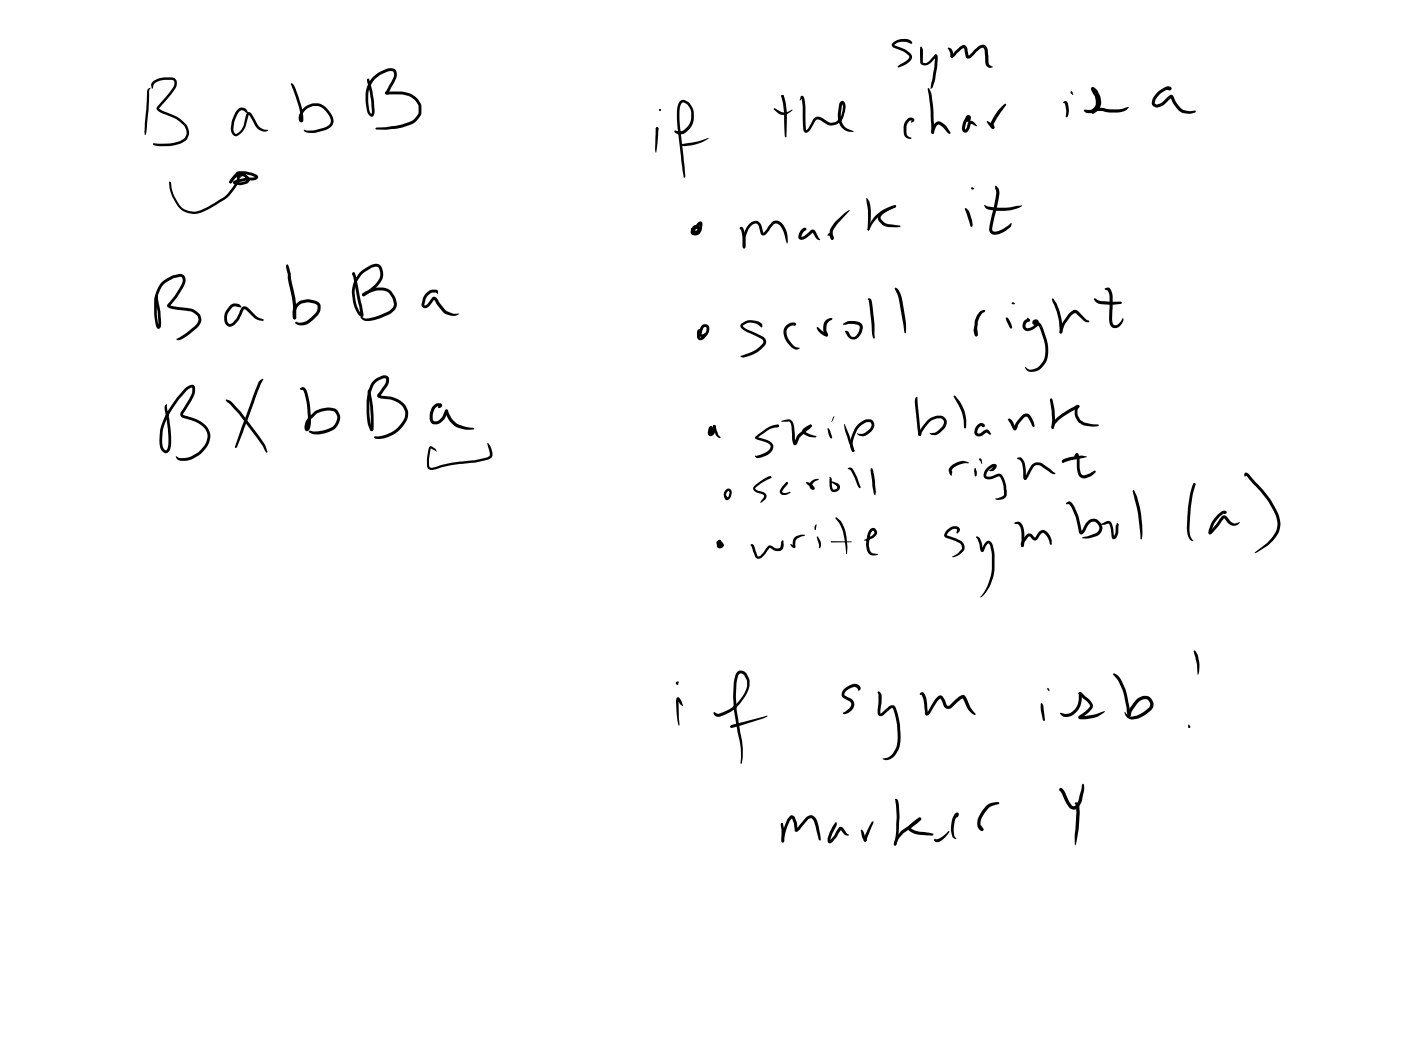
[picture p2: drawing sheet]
<svg xmlns="http://www.w3.org/2000/svg" width="108mm" height="81mm" viewBox="0 0 108 81" stroke-linecap="round" stroke-linejoin="round" font-family="sans-serif">
<g fill="#000">
<path d="M11.4 6.8h.2l-.1 .2-.1 1.5-.1 1.5-.1 .4v-.9l.1-2.4zM11.8 6.3l.1-.1a2.17 2.17 0 0 1 1.5-.2l.2 .3a1.19 1.19 0 0 1-.5 1l-.8 1.1 1.3 .6 .7 .5a1.08 1.08 0 0 1 .2 1l-.2 .4a3.2 3.2 0 0 1-2.5 .3v-.1l.1-.1a3.4 3.4 0 0 0 2.3-.3l.2-.4-.2-.6-.7-.5-1-.5a.43 .43 0 0 1-.4-.4l1.3-1.6v-.4l-.2-.1a1.77 1.77 0 0 0-1.3 .2l-.2 .4-.1-.3zM13 14.1h.1zM13.1 14v.1zM13.1 14l.1 .1a2.74 2.74 0 0 0 1.1 2.1h.2a1.41 1.41 0 0 0 1.2-.1l1.8-1.1 .6-.9 .2-.7 .2-.1-.1 .8-.7 .9-.4 .4-1.1 .6a1.93 1.93 0 0 1-1.8 .4 2.62 2.62 0 0 1-1.4-2.2zM18.2 13.3l.2-.1h.5l.9 .3a.29 .29 0 0 1 0 .4 .29 .29 0 0 1-.4 0h-.5l-.8 .2v-.1l.5 .1 .4-.2-.2-.3h-.2l-.1 .1v-.1a.1 .1 0 0 1 0 .1 .1 .1 0 0 1-.1-.1 .1 .1 0 0 1 0-.1 .33 .33 0 0 1 .5-.1l.3 .4-.1 .3-.6 .2-.5-.2v-.1l.3-.1 .7-.2 .7-.1v.1l-.8-.3h-.5l-.6 .7h-.1v-.1zM18 13.6l.3-.3a.14 .14 0 0 1 .2 0 .14 .14 0 0 1-.1 .2l-.1-.1 .2 .1-.7 .6h-.1v-.2zM18.3 8.5a.43 .43 0 0 1 .5-.2 .43 .43 0 0 1 .3 .4l-.4-.2-.3 .1a2.48 2.48 0 0 0-.4 1.3v.3l.2 .1 .3-.2a2.15 2.15 0 0 0 .5-1.3 .22 .22 0 0 1 .2-.2 .22 .22 0 0 1 .2 .2l.4 .8a1.07 1.07 0 0 0 .9 .4l-.4 .1-.4-.2-.7-1.1-.1 .1a1.93 1.93 0 0 1-.8 1.5 .46 .46 0 0 1-.5-.1 .46 .46 0 0 1 0-.5l.1-.6zM22.4 6.5l.1-.1 .2 .2 .5 1.5a1.67 1.67 0 0 1 .1 1.3 .38 .38 0 0 1-.3-.3 .38 .38 0 0 1 .1-.3v-.1a1.33 1.33 0 0 1 1.3-.7 1.33 1.33 0 0 1 1.2 .9 .68 .68 0 0 1-.1 .9l-.5 .2-.8 .2h-.5l-.3-.1 .1-.1h.8l.8-.2 .3-.2a.67 .67 0 0 0-.2-1h-.1a1.05 1.05 0 0 0-1.2-.4 1.05 1.05 0 0 0-.7 1v.1l-.2-1.2zM28.3 6.1h.1v.1h-.1zM28.3 6.1h.1l.3 .9 .2 1.5a.29 .29 0 0 1-.1 .4 .29 .29 0 0 1-.3 .1v-.1a2.48 2.48 0 0 1 .8-3.4l.5-.2h.4a.53 .53 0 0 1 .4 .3 .53 .53 0 0 1-.1 .6l-.7 1v-.1h.2h1l.5 .1 .6 .3 .3 .5 .1 .8-.5 .6a5.2 5.2 0 0 1-3 .6l-.1-.1 .1-.1a5.4 5.4 0 0 0 2.9-.6l.4-.5-.1-.6-.2-.4-.4-.3-.5-.1h-1.2a.15 .15 0 0 1-.2-.1 .15 .15 0 0 1 0-.2l.7-1.2-.1-.3-.5 .1a2.11 2.11 0 0 0-1.4 2.6l.2 .6v-1zM50.6 9.8h.1v.3l-.1-.1z"/>
<path d="M50.6 9.8l.1 .1-.2 1.9v-.3zM52.4 7.8l.3-.1a1.11 1.11 0 0 1 .8 1.1 1.4 1.4 0 0 1-1 1.5h-.3l-.3-.2 .1-.1 .6 .1 .2-.2a1.28 1.28 0 0 0 .5-1.2l-.1-.3-.3-.4-.3-.1-.1 .1a3 3 0 0 0-.1 1.8l.4 3.1v.7l-.1 .1-.4-3.4a4.4 4.4 0 0 1 0-2.4zM52.5 11.1l1.1-.2 1-.3-.4 .3-.8 .3a1.39 1.39 0 0 1-1 0zM53.3 17.6h.1l.1 .2h-.2zM53.3 17.6h.1v.1l-.1 .1zM53.4 17.4l.3-.1 .2 .3v.2l-.2 .2-.3-.1-.1-.3h.1l.2 .2 .1-.2h-.1l-.2 .3h.3l.2-.2v-.5l.1 .1-.5 .5a.1 .1 0 0 1 0 .1 .1 .1 0 0 1-.1 0l-.1-.2 .4-.4a.24 .24 0 0 1 .2-.2 .24 .24 0 0 1 .2 .2v.3a.45 .45 0 0 1-.3 .5 .45 .45 0 0 1-.6-.3zM57 17.5h.2a1.96 1.96 0 0 1 .2 1.6l-.2-.1v-.7l-.1-.6v-.1h-.1zM57.7 17.3l.3-.2a.49 .49 0 0 1 .7 .4l.1 .4 .4-.4a.76 .76 0 0 1 .6-.5l.3 .1a1.32 1.32 0 0 1 .6 1.1v.4l-.1 .1a2.86 2.86 0 0 0-.5-1.3l-.2-.2-.3 .1-.6 .8h-.2l-.2-.1-.2-.7-.2-.1-.2 .1a1.46 1.46 0 0 0-.5 .9l-.1 .8-.1 .1a2.21 2.21 0 0 1 .4-1.8zM59.7 8.3l.7 .4 .7-.2-.5 .3h-.4h-.2l-.4-.4zM60.2 7.3h.2l-.1 .2zM60.2 7.3h.2v.2l.2 1.1-.1 2v-.2l-.1-1.8zM61.7 7.4h.2l.1 .3 .1 2.3 .7-1a.7 .7 0 0 1 .8 .2l.5 .3 .3-.1 .3-.2 .2-.7 .1-.3-.1-.2-.1 .7a1.06 1.06 0 0 0 .6 1.3l.4 .1-.1 .1a1.15 1.15 0 0 1-1.1-1.5l.1-.6a.23 .23 0 0 1 .1-.3 .23 .23 0 0 1 .3 .2l.1 .3-.2 .7-.5 .5-.6 .2-.9-.5-.2 .1-.3 .6a.31 .31 0 0 1-.2 .3 .31 .31 0 0 1-.4-.1l-.2-2.5 .2-.1-.3 .2z"/>
<path d="M62 17.6l.1 .1-.1 .1-.1-.1zM61.8 17.7l.2-.2 .1 .2h-.1v.1l-.2 .2-.1 .3 1-.6 .1 .1 .4 .7h-.1l-.2-.1-.3-.5-.5 .5-.4 .1a.38 .38 0 0 1 0-.7zM63.8 18h.3a.29 .29 0 0 1 0 .5l-.1-.3h-.2zM64.4 17.1l.7-.7 .4-.2-1.3 1.5v.7a.36 .36 0 0 1-.3-.5l.1-.3zM64.1 18.3h.1v.1h-.2zM66.7 15.3h.1a2.25 2.25 0 0 1 .3 1.8l-.2 .7-.1-.1 .1-1.5zM67.5 16.6a3.3 3.3 0 0 1 1.4-.8h.1v.2l-.2 .1a2.85 2.85 0 0 0-1.8 1.6h-.2l.2-.4zM66.8 17.7l.1-.1 .1 .1-.1 .1zM67.8 16.5l.7-.4 .5-.3v.2l-.4 .1a1.2 1.2 0 0 0-.7 .7v.1l.3 .3 1.1 .2v.1a1.79 1.79 0 0 1-1.3-.2l-.2-.2a.41 .41 0 0 1 0-.6zM68.8 3.3a1.02 1.02 0 0 1 1.5 0l-.1 .1-.4-.2h-.4l-.5 .3 .9 .4 .4 .3 .1 .2a1.17 1.17 0 0 1-1 .8h-.1a.15 .15 0 0 1 0-.2 .15 .15 0 0 1 .2 0l.6-.4 .1-.3-.5-.3-.8-.4-.1-.1zM69.9 9.2l.3-.1 .2 .1v.2l-.2 .1 .1-.3-.2 .1-.3 .4 .1 .7 .3 .2a.42 .42 0 0 1-.6-.3v-.6zM71 3.6l.1 .3v.9h.4l.5-.5a.15 .15 0 0 1 .2-.1 .15 .15 0 0 1 .1 .2l-.2 1.7-.3 .6a.09 .09 0 0 1-.1 .1 .09 .09 0 0 1 0-.1l.3-1.5v-.9h.2l-.4 .4a.53 .53 0 0 1-.9 .1v-1.2z"/>
<path d="M71.5 6.8a4 4 0 0 1 .4 2.1l.1 1.3-.1 .1-.1-.1-.1-1.8-.2-1.6zM72 9.5h.1a.35 .35 0 0 1 .5 0l.4 .3 .3 .5h-.1l-.9-.7-.2 .1-.2 .6h-.1v-.4zM73 3.7a.36 .36 0 0 1 .4 .5v.2a.26 .26 0 0 1-.2-.3zM73.6 3.9l.3-.3a.35 .35 0 0 1 .4-.1 .35 .35 0 0 1 .3 .4v.4l.6-.5a.69 .69 0 0 1 .7-.3l.2 .3 .1 1.1 .3 .3a.38 .38 0 0 1-.6-.3v-1l-.1-.2-.3 .1-.7 .7a.22 .22 0 0 1-.4-.2l-.2-.6-.7 .7-.2 .1v-.2zM74.3 16.1l.1-.1 .2 .2 .3 .8a.4 .4 0 0 1 0 .5zM74.5 8.9a.24 .24 0 0 1 .3 .1 .24 .24 0 0 1-.2 .4l-.1-.1 .1-.3v.1l-.2 .4v.5l.2-.6a.32 .32 0 0 1 .3-.1 .32 .32 0 0 1 .3 .3l.1 .1-.5-.2-.1 .4-.2 .2-.1 .1h-.2l-.1-.4zM74.8 14.5l.1-.1 .2 .1-.2 .1zM75.9 15.8l.2 .1a6.3 6.3 0 0 0 2.6-.1l.1 .1a3.6 3.6 0 0 1-2.7 .2l-.2-.1zM76 9.4l.1-.1 .2 .2 .3 .2v.2h-.2zM77.2 8.2l.2-.2h.1l-.9 1.5v.4h-.2l-.1-.3 .1-.2 .5-.9zM76.7 14.3a.71 .71 0 0 1 .3 .8l-.5 2.7h.1h.4l1-.6-.1 .3-.5 .3-.5 .2-.3 .1-.3-.2-.1-.3 .5-2.3 .1-.5-.1-.4zM82 7.8a.22 .22 0 0 1 .2 0 .22 .22 0 0 1 .1 .3l.1 .6-.2 .3h-.1l.1-.4-.1-.6-.2-.1z"/>
<path d="M84.1 6.7h.1l.2 .1 .3 .4a1.03 1.03 0 0 1-.5 1.6 .24 .24 0 0 1-.1-.3 .24 .24 0 0 1 .3-.2l1.7 .1 .9-.2a.79 .79 0 0 1-.9 .5l-1.2-.1-.6 .1-.1-.1 .3-.3 .1-.4-.1-.4-.3-.6 .1-.1 .1 .2a1.25 1.25 0 0 1 0 1.5 .63 .63 0 0 1-.9 0l.1-.1h.5l.3-.3v-.6l-.3-.5zM89.2 7.1l.7-.4a.22 .22 0 0 1 .3-.1 .22 .22 0 0 1 0 .3h-.3l.2-.1v.1h-.2l-.4 .3a1.05 1.05 0 0 0-.5 .7l.2 .2 .3-.2 .7-.6 .2 .1a1.76 1.76 0 0 0 .8 1.1l.4 .1 .5-.1v.1l-.5 .2-.6-.2a2.05 2.05 0 0 1-.8-1.1h.1l-.1 .1a1.83 1.83 0 0 1-1 .7l-.4-.1a.54 .54 0 0 1 .1-.7zM12 22.8l.2 .1h-.1h-.1zM12 22.8h.2v.3l-.2-.2zM12.5 21.8a2.2 2.2 0 0 1 1.4-.7 .56 .56 0 0 1 .3 .9l-.6 1-.5 .6v-.1l1.8 .4 .5 .4 .1 .3-.1 .4-.2 .2-.7 .6-.6 .4h-.3v-.1l.7-.4 .7-.6 .3-.5-.1-.3-.4-.3-1.6-.2a.26 .26 0 0 1-.3-.4l.6-.6 .5-.9 .1-.4-.2-.2a1.91 1.91 0 0 0-1.8 2v1l.2 .9-.1-.1v-1.1l-.2-1 .1-.2 .1 .1 .2 1.1v1.1a.2 .2 0 0 1-.2 .2 .2 .2 0 0 1-.2-.2l-.1-.4a3.7 3.7 0 0 1 .3-2.6zM12.7 31.2h.2l.2 1.8 .1 1.2a.56 .56 0 0 1-.5 .7 1 1 0 0 1-.4-1.2v-.5a6.8 6.8 0 0 1 2.3-3.5 .3 .3 0 0 1 .4 0 .3 .3 0 0 1 0 .4l-.2 .7-.7 1.1 .9 .4a1.42 1.42 0 0 1 .9 2.2 2.19 2.19 0 0 1-2 1l-.2-.1-.1-.2 .3 .1 .6-.1a2.24 2.24 0 0 0 1.3-1 1.2 1.2 0 0 0-.9-1.7l-.5-.2a.38 .38 0 0 1-.5-.5l.9-1.5v-.4l-.3 .1a6.9 6.9 0 0 0-2 3.3v.4a.81 .81 0 0 0 .3 1l.1-.2 .1-.7-.3-2.3zM17.4 30.8l.4 .2a19.7 19.7 0 0 1 2.5 3.1l.3 .7v.1l-.5-.7a20.9 20.9 0 0 0-2.4-3.1zM17.7 23.5a.62 .62 0 0 1 .8 0l.1 .2-.3-.1a.36 .36 0 0 0-.5 .2 .97 .97 0 0 0-.3 .9l.2 .3 .3-.2 .2-.3 .5-.9a.36 .36 0 0 1 .5 .2l.6 .6 .5 .3a.77 .77 0 0 1-.7-.2l-.8-.7-.3 .7a.95 .95 0 0 1-.9 .7 .86 .86 0 0 1-.1-1.3zM20 29.3l.2-.1h.1l-2 5.3h-.2v-.1l.5-1.5zM22.1 20.4l.2 .2 .4 2.3 .1 1.6-.1 .1-.1-.1-.1-1.5-.3-1.5zM22.8 23.4a1.39 1.39 0 0 1 1.8 0 .82 .82 0 0 1-.1 .9l-.7 .6-.2 .1-.6 .1-.3-.2 .1-.1 .3 .1 .4-.1 .5-.3 .4-.6 .1-.3-.2-.2a1.33 1.33 0 0 0-1.1 0l-.2 .1a.87 .87 0 0 0-.2 .8v.3a.35 .35 0 0 1-.3-.6zM23.2 29.9a.34 .34 0 0 1 .4 0 .34 .34 0 0 1 .1 .4 7.6 7.6 0 0 1 .2 2.6v.1a.24 .24 0 0 1-.3 .2 .24 .24 0 0 1-.1-.4l.2-.6a1.9 1.9 0 0 1 1.6-.8l.6 .2a.97 .97 0 0 1-.2 1.5 1.68 1.68 0 0 1-1.9 .2l.1-.1a2.31 2.31 0 0 0 1.8-.4 .71 .71 0 0 0 .1-1l-.1-.1a1.71 1.71 0 0 0-1.4 .3l-.5 .5-.1 .5h-.1l.1-.4a7.4 7.4 0 0 0-.3-2.4l-.1-.2h-.2z"/>
<path d="M27.2 21h.1v.3l-.1-.1zM27.2 21a.29 .29 0 0 1 .3 .4l.5 2.8a.19 .19 0 0 1-.1 .2 .19 .19 0 0 1-.3-.1l-.3-.7-.2-.9a2.13 2.13 0 0 1 2.1-2.3 1.1 1.1 0 0 1-.2 1.7l-.6 .5-.4 .2-.1-.1 .2-.1a2.41 2.41 0 0 0 1.2-1.3l-.1-.7-.2-.1-.3 .1a2.1 2.1 0 0 0-1.4 2.1l.2 .9 .4 .6-.1 .1zM28 22.6l.1-.1a1.77 1.77 0 0 1 2.1 0l.3 .4 .1 .6-.2 .4-.4 .3a3.1 3.1 0 0 1-1.8 .5h-.2a.22 .22 0 0 1-.2-.3l.4 .1h.3l.7-.2 .9-.4 .3-.4-.1-.5-.3-.4a1.17 1.17 0 0 0-1.2-.1l-.8 .3-.1-.1zM27.9 22.6h.2v.2h-.2zM28.4 30h.1v.2h-.1zM28.4 30l.1 .1v.1l-.1-.1zM28.4 30.1h.1l.2 1.2 .1 1.7a.12 .12 0 0 1-.1 .2 .12 .12 0 0 1-.1-.2l-.1-1.6zM28.8 29.4l.2-.2a.93 .93 0 0 1 .8-.2 .6 .6 0 0 1 0 .9l-.5 .6v-.1l.5 .1a1.94 1.94 0 0 1 1.5 .8l.1 .4a1.77 1.77 0 0 1-1 1.7 2.1 2.1 0 0 1-1.5 .4l-.1-.2a2.32 2.32 0 0 0 2.4-1.8v-.1a1.1 1.1 0 0 0-.6-.7l-.5-.2-.6-.1a.38 .38 0 0 1-.4-.2l.6-1v-.3h-.2l-.5 .3-.2 .2-.2 .5a5.6 5.6 0 0 0-.1 2.2l.2 .8a.25 .25 0 0 1-.3-.3l-.1-.4a5.2 5.2 0 0 1 .2-2.8zM28.6 33l.2 .1-.1 .1-.2-.1zM33.1 34.4h.1l.3 .1 .1 .3-.4-.3-.1 1.3v.2h.2l1.4-.3 1.9-.2 1-.3 .1-.1v-.1l-.1-.9a1.24 1.24 0 0 1 .3 1v.2l-.2 .1-1.1 .2-1.8 .2-1.5 .4-.3-.1a1.14 1.14 0 0 1-.1-.9zM32.8 22.6l.4-.3h.4l.1 .1v.2l-.1-.1-.3 .1-.3 .2-.3 .7 .2-.1 .4-.4a.28 .28 0 0 1 .3-.1 .28 .28 0 0 1 .2 .2l.6 .9 .5 .2h.5l-.5 .1-.6-.1-.6-.7-.2-.4-.5 .5-.3 .1a.26 .26 0 0 1-.2-.3l.1-.5zM33.4 31.3l.2-.2h.3a.19 .19 0 0 1 .2 .2 .19 .19 0 0 1-.3 .1h-.1l.2-.2v.1h-.2l-.2 .2-.2 .5 .1 .4h.4l.4-.5a.25 .25 0 0 1 0-.3 .25 .25 0 0 1 .3 0l-.1 .2 .1-.1a1 1 0 0 1-1.2 1 1.11 1.11 0 0 1 .1-1.4z"/>
<path d="M34.3 31.6h.2l.3 .7 .4 .3 .6 .3 .7 .1v.1a1.84 1.84 0 0 1-1.9-.7l-.3-.5zM54.1 25.1l.3-.1 .2 .2v.4l-.2 .4a.33 .33 0 0 1-.4 .2 .33 .33 0 0 1-.3-.4v-.1a.19 .19 0 0 1 0-.3 .19 .19 0 0 1 .3 .1v.2l-.2-.1h.1l.1 .4 .1-.1 .3-.3v-.4h-.1l-.2 .5h.2h.1l-.2 .3-.3-.1-.1-.3zM54.7 32.9a.28 .28 0 0 1 .3 .1 .28 .28 0 0 1-.1 .3l-.2 .2a.19 .19 0 0 1-.2-.1 .19 .19 0 0 1 .2-.2l.1-.1 .1 .1-.1 .2-.1-.1 .1-.1-.1-.2h.1v.4l.1-.2v-.4h.1l.2 .2-.2 .5-.3 .1-.2-.2zM55 32.8h.1l.2 .7 .2 .2a.34 .34 0 0 1-.4-.3zM55.8 38.1h.1v.2zM55.9 37.7h.3l.2 .3-.2 .4-.2 .1h-.1a.23 .23 0 0 1-.1-.2 .23 .23 0 0 1 .1-.2l.1 .3 .2-.2v-.3h-.2l-.1 .3a.09 .09 0 0 1 .1 .1 .09 .09 0 0 1-.1 .1 .09 .09 0 0 1 0-.1 .44 .44 0 0 1 0-.6zM57.1 24.9h.1a1.27 1.27 0 0 1 1.4 0l.1 .1v.2l-.4-.2-.5-.1h-.2l-.4 .2 .4 .3 1.2 .6 .2 .2v.3a2.42 2.42 0 0 1-1.8 1l-.1-.1h.2a2.57 2.57 0 0 0 1.5-1l-.1-.3-1.3-.6a.49 .49 0 0 1-.4-.4zM59.3 36.7h.1v.1h-.1zM58.1 37.5l.2-.2a2.08 2.08 0 0 1 1.1-.6v.1l-.7 .4-.5 .4 .1 .2 .6 .2a.32 .32 0 0 1 .1 .5l-.4 .2 .3-.5-.8-.4-.1-.2zM59.8 32.8l.1-.1 .1 .1-.1 .1zM58.2 33.6l.3-.2a2.41 2.41 0 0 1 1.4-.7l.1 .1v.1a1.78 1.78 0 0 0-1.2 .5l-.5 .4v-.1l1 .3a.55 .55 0 0 1 .3 .6 .55 .55 0 0 1-.4 .4l-.8 .3-.2-.1 .9-.4 .2-.2 .1-.2-.3-.3-.9-.3zM60.2 32.4l.6-.1 .3 .2 .1 .4 .1 1.2h-.1l.3-.6 1-.8a.17 .17 0 0 1 0 .2 .17 .17 0 0 1-.1 .1l-.7 .7-.2 .3a.22 .22 0 0 1-.3 .3 .22 .22 0 0 1-.1-.3l-.2-1.4-.1-.1h-.6z"/>
<path d="M60.6 37.2h.1v.1h-.1zM60.5 37.2h.1h.1l-.4 .7 .1 .1 .5-.1-.3 .2h-.3l-.2-.1v-.2zM60.5 25.1a.56 .56 0 0 1 .8-.1l-.1 .1v-.1v.1h-.2l-.3 .2-.1 .4 .1 .4 .4 .5 .2 .1 .3 .1a.42 .42 0 0 1-.7-.1l-.3-.3a1.02 1.02 0 0 1-.1-1.3zM62.1 37.2h.1l.3 .1a.25 .25 0 0 1 .2 .2 .25 .25 0 0 1 0 .2l-.3-.1v-.4l.3-.3h.4l-.5 .4 .1 .2-.1 .2zM62.4 32.7l.1 .1v.1h-.1zM61.9 33l.6-.3v.2l-.5 .3 .9 .4-.5 .1-.4-.2-.2-.2zM62.9 25.3l.1-.1 .8 .6v.1h-.2l-.4-.2zM63.6 24.7l.4-.2 .1 .1a.74 .74 0 0 0-.4 .9l.1 .4h-.2v-.1a1.02 1.02 0 0 1-.1-.9zM63.8 33l.2 .2 .1 .5v.1l-.2-.2zM63.9 36.8l.2 .1 .1 .8h.2l.1-.2-.4-.4 .4 .1a.37 .37 0 0 1 0 .6 .37 .37 0 0 1-.5-.2zM64.2 32.1h.1l-.2 .4zM64.4 39.9l.3 .2a2.75 2.75 0 0 1 .6 1.6l-.1 1-.1-1a2.97 2.97 0 0 0-.5-1.5z"/>
<path d="M65 32.7l.8 1.7v.3l-.1 .1-.1-.1-.5-1.5zM64.9 25l.5-.3 .7 .1a.44 .44 0 0 1 .4 .6 .7 .7 0 0 1-1 .7l-.3-.4a.12 .12 0 0 1-.1-.2 .12 .12 0 0 1 .2 0l.4 .5a.36 .36 0 0 0 .4-.3l.1-.4-.1-.2-.3-.1zM65.4 36.1l.2-.1 .2 .3 .5 1.2v.1l-.2-.2-.5-1-.3-.3zM66.1 32.7a.76 .76 0 0 1 1.2-.2 .62 .62 0 0 1-.2 .8l-.2 .2a.61 .61 0 0 1-.8 0l-.1-.1h.5l.5-.3 .2-.3-.2-.3a1.13 1.13 0 0 0-1 .7 1.46 1.46 0 0 0-.2 1.5v.1h-.1a1.95 1.95 0 0 1 .4-2.1zM66.9 23h.2l.1 .3 .2 1.7v1l-.1 .1-.1-.4-.3-2.6zM67.1 36.1l.2 .1 .1 .7v1.3a1.63 1.63 0 0 1-.2-1.2zM69 22.2a1.4 1.4 0 0 1 .6 1.2l.2 1.5v.8l-.6-2.7-.3-.7zM70.6 30.6h.1l.3 2.9-.1 .1-.2-.2-.2-2.2zM71.4 32.4l.3-.2 .5-.2a.58 .58 0 0 1 .7 .3 .58 .58 0 0 1-.2 .8l-.2 .2a.68 .68 0 0 1-.7 .2l-.2-.1 .6-.1 .5-.6v-.2l-.1-.2-.4-.1a1.73 1.73 0 0 0-1.2 1.3l-.1 .1h-.1v-.4zM73.3 35.9l.5-.3a.89 .89 0 0 1 .8 0v.1l-.7 .1-.4 .2-.2 .3 .1 .1-.1 .3-.2-.5zM73.5 30.5h.1l.4 .4 .3 .7 .2 .7-.1 .7h-.1l-.2-1.2zM75.5 24l.3-.1a.16 .16 0 0 1 0 .2 .16 .16 0 0 1-.1 .1l-.3 .5-.1 .7a.39 .39 0 0 1-.1 .5l-.1-.1v-1z"/>
<path d="M75.1 36.1h.1l.1 .3-.1 .3h-.1zM75.1 25.2h.1l.1 .4a.15 .15 0 0 1 0 .2 .15 .15 0 0 1-.2 .1l-.1-.4zM75.5 35.3l.1 .1 .1 .3-.2-.3h.1l-.1 .1zM75.3 32.8l.3-.2a.16 .16 0 0 1 .3 .1 .16 .16 0 0 1-.2 .2l-.1-.1 .1-.1v.2l-.1-.1-.2 .2-.1 .4h.2l.4-.3a.4 .4 0 0 1 .5 .3l-.1 .1-.3-.2-.4 .3h-.4l-.1-.3zM76.1 36l.3-.2a.24 .24 0 0 1 .4 0 .24 .24 0 0 1-.1 .4l-.2 .1h-.3l.4-.4v.1h-.1l-.4 .3-.1 .4h.3l.6-.2 .2 .1 .3 .4 .2 .8-.1 .5-.2 .2h-.4a.09 .09 0 0 1-.1 0 .09 .09 0 0 1 0-.1l.6-.3-.1-.7-.3-.7-.7 .2-.4-.1-.1-.1v-.3zM77.6 24.5l.3 .4 .1 .4h-.2l-.1-.2-.2-.6zM77.7 32.3a.42 .42 0 0 1 .4 .3l.2 .4h-.2l.3-.6 .4-.4 .3-.1 .3 .2 .3 .7-.1 .1-.4-.7-.1-.1-.2 .1-.4 .5a.32 .32 0 0 1-.4 .4l-.5-.8zM77.9 23.4l.2-.1 .1 .1h-.2zM78.4 35.3l.1-.1a.52 .52 0 0 1 .5 .6l.1 1h-.2l.5-.9a.64 .64 0 0 1 .9-.2l1 .7a.18 .18 0 0 1-.2 .2 .18 .18 0 0 1-.2-.2l-.7-.5-.3-.1-.3 .2-.5 1h-.2l-.1-.2a1.56 1.56 0 0 0-.2-1.4zM78.9 24.7l.3-.1v.1v-.2l.2 .1-.1 .2-.3 .2v.2l.2 .1 .3-.1 .3-.2v-.2h-.1a.51 .51 0 0 1 .7 .5 3.6 3.6 0 0 1 .3 2.2 1.28 1.28 0 0 1-1.3 1.2 .4 .4 0 0 1-.4-.4l.3 .2h.2a1.37 1.37 0 0 0 1-1.7l-.4-1.6-.1-.2h-.3l-.1-.1v-.2l.1-.1a.29 .29 0 0 1 .4 .2 .29 .29 0 0 1-.2 .4l-.5 .3h-.4l-.2-.3zM81.4 32.2l1.6-1a.11 .11 0 0 1 .1 .1 .11 .11 0 0 1 0 .1l-1.5 .9-.3 .4-.1 .3a.17 .17 0 0 1-.2-.1 .17 .17 0 0 1 0-.1zM81 30.7l.1 .2 .2 .6v.8l-.1 .5-.1 .3-.1-.1 .1-.7-.2-1.4z"/>
<path d="M81 23h.1a3.5 3.5 0 0 1 .7 2.1l.1 .4-.1 .2h-.1v-.2a5.3 5.3 0 0 0-.5-2zM82.4 24.1a.43 .43 0 0 1 .7-.1l.6 .6 .2 .2h-.3l-.8-.7-.3 .3-.4 .5-.3 .8a.19 .19 0 0 1-.2-.2 .19 .19 0 0 1 .1-.2l.2-.5zM81.9 35.4l.5-.2 .9-.1 .4 .1-1.8 .5-.1-.1zM81.8 35.5h.2v.1h-.2zM81.9 35.5l.1 .1h-.1zM82.2 38.7l.1-.1a.59 .59 0 0 1 .6 .6l.2 .7 .3 1.1h-.1l.3-.6a.69 .69 0 0 1 1.1-.2 .69 .69 0 0 1-.1 1.1l-.8 .2-.4-.1 1-.3a.45 .45 0 0 0 .3-.5l-.3-.4h-.2l-.3 .2-.2 .4a.32 .32 0 0 1-.5 .3l-.3-1.2-.3-.7-.2-.4-.2 .1zM82.9 34.9h.1l.1 .1 .1 1.1 .1 .5h.4l.6-.3h.1l-.3 .4-.5 .2a.61 .61 0 0 1-.6-.8l-.1-1h.2l-.3 .2h-.1zM83 31.3l.1-.1 .1 .1-.2 .3v.3l.3 .5 .3 .2 1.1 .2-.4 .1-.8-.1-.4-.3-.3-.5a.76 .76 0 0 1 .2-.7zM84.3 23l.5 .2h1.6v.1v.1l-.7 .1-.9-.1-.4-.2-.1-.2zM85.1 22.3l.3-.2a.72 .72 0 0 1 .3 .9v1.6l.1 .4 .1 .1 .2-.1 .4-.5a.63 .63 0 0 1-.4 .8l-.4-.1a.76 .76 0 0 1-.2-.7v-1.8l-.1-.3zM87.3 37.8h.1l.2 .5 .3 1.2 .1 1.5-.1 .6-.2-2zM92 37.2h.1v.2l-.2-.1z"/>
<path d="M92 37.2l.1 .1-.3 1.5-.1 1.9a1.34 1.34 0 0 0 .2 1 .82 .82 0 0 1-.5-1l.2-2.4zM93.8 39.7l.3-.2a.23 .23 0 0 1 .2-.2 .23 .23 0 0 1 .2 .2l-.1 .1-.1-.2 .1 .2-.3 .1a2.14 2.14 0 0 0-.7 1.1l-.1 .3a.23 .23 0 0 1-.2-.1 .23 .23 0 0 1 .1-.2l.2-.6zM95.9 36.4l.3 .1 1.1 1.2a4.2 4.2 0 0 1 1.3 2.9l-.1 .4-.2 .4a3.8 3.8 0 0 1-1.6 1.2l.9-.8 .5-.5a1.7 1.7 0 0 0-.1-2.1l-.8-1.2-1.2-1.4h.1l-.2 .1zM52.1 52.6h.2l-.1 .2-.1-.1zM52.1 53.8a.37 .37 0 0 1 .5 .4v.2l-.4-.5h.1v2l-.2-1zM56.8 51.8a.48 .48 0 0 1 .8 .2l.1 .3a1.64 1.64 0 0 1-.4 1.5 2.62 2.62 0 0 1-2.1 1.4l-.2-.3 .4 .1a2.89 2.89 0 0 0 2.2-2.4l-.2-.5-.3-.2-.2 .1-.1 .5a11.5 11.5 0 0 0 .2 3.9 3.9 3.9 0 0 1 .1 2.5v-.4a9.9 9.9 0 0 0-.4-2.7 8.4 8.4 0 0 1 0-3.9zM55.3 41.7h.2a.28 .28 0 0 1 .2 .4 .28 .28 0 0 1-.4 .1 .28 .28 0 0 1 0-.4 .16 .16 0 0 1 .1-.2 .16 .16 0 0 1 .2 .1 .16 .16 0 0 1-.1 .2l-.1-.1h.1l-.1 .3 .1-.1-.2-.1 .1-.1 .4 .2-.1 .1h-.3a.23 .23 0 0 1-.1-.4zM56.3 55.9l.2 .1-.2 .1zM56.3 55.9l2.8-.7-.3 .1-2 .7-.4 .1-.1-.1zM56.3 55.9l.2 .1-.1 .1zM57.9 41.9l.2 .1 .3 .9 .3-.2 .5-.7h.2l.4 .2h.3l.2-.6 .1 .4a.48 .48 0 0 1-.3 .5 .48 .48 0 0 1-.5-.1l-.3-.2-.6 .8h-.3l-.2-.1-.4-.9zM61.2 41.4l.5-.2h.3l-.6 .3-.1 .3v.3l-.1 .1-.3-.2 .3 .1h-.1v-.3z"/>
<path d="M62.8 40.4h.1l-.1 .5v-.2zM63 41.3l.3 .5-.2 .5-.2-.9zM64 41.7l1.6 .1h-1.6zM65 53.1l.1-.1a.74 .74 0 0 1 1.2-.1v.2l-.1 .1-.2-.2a.66 .66 0 0 0-.9 .6l.5 .2a.57 .57 0 0 1 0 1l-.4 .2h-.3l.5-.4 .2-.3-.1-.2-.6-.4v-.4zM67 40.8l.3-.1 .2 .2 .1 .2-.2 .3a.97 .97 0 0 1-.8 .2l.7-.4 .1-.2-.1-.1-.2 .2-.1 .3-.1 .6 .1 .4a.45 .45 0 0 0 .6 .3 .3 .3 0 0 1-.4 .1l-.3-.2-.2-.6 .1-.8zM67.7 53.3l.2 .3-.1 1.4 .9-.6h.2l.1 .1a5.8 5.8 0 0 1 .3 3.1l-.3 .5a.69 .69 0 0 1-1 .3 .92 .92 0 0 0 .8-.4 3.4 3.4 0 0 0 .3-2.4l-.3-1-.8 .6h-.2l-.1-.1v-1.6l-.1-.2zM70.9 53.4l.1-.1a.97 .97 0 0 1 .4 1.1l.1 .6-.1-.1 .6-1a.49 .49 0 0 1 .5-.3l.6 .8 .8-.7 .4-.1 .5 1 .4 .4-.1 .1a1.87 1.87 0 0 1-.9-1.2v-.1l-.9 .7-.2 .1-.3-.1-.3-.7-.7 1a.3 .3 0 0 1-.2 .3 .3 .3 0 0 1-.3-.1l-.2-1.1-.1-.4h-.1zM73 40.8a.8 .8 0 0 1 .7-.3l.3 .3-.2 .3h-.1v-.3h-.2l-.4 .2-.2 .2 .8 .3a.63 .63 0 0 1 .5 1l-.4 .3-.4 .1 .4-.3 .3-.4a.53 .53 0 0 0-.5-.5l-.4-.2a.35 .35 0 0 1-.5-.2 .35 .35 0 0 1 .3-.5zM75.2 41.4l.1-.1 .2 .2 .2 .9h-.1l.2-.4a.36 .36 0 0 1 .4-.3 .36 .36 0 0 1 .3 .4l.1 .6a3.7 3.7 0 0 1-1 3.3h-.1a4.2 4.2 0 0 0 .9-3.3l-.1-.6-.1-.2-.4 .5a.15 .15 0 0 1-.1 .1 .15 .15 0 0 1-.2-.1l-.1-.5zM78.2 40.3l.1-.1a.58 .58 0 0 1 .6 .7v1l-.1 .3-.1-.1v-.7a1.03 1.03 0 0 0-.2-1h-.3zM79.1 41.2l.3-.1 .3 .3a.95 .95 0 0 1 .6-.6l.3 .1 .3 .3 .1 .4v.3h-.1l-.2-.5-.3-.3h-.2l-.2 .4a.27 .27 0 0 1-.2 .2 .27 .27 0 0 1-.3-.2l-.2-.2-.4 .6-.1 .2a.25 .25 0 0 1-.2-.2 .25 .25 0 0 1 .1-.2zM80.3 54.2l.1 .3 .1 1-.1 .1-.2-.9v-.5z"/>
<path d="M80.7 53l.1 .1v.1zM83.1 53.3l.2 .1 .1 .2a1.35 1.35 0 0 1-1.5 1.6l-.2-.2v-.1l.5 .1 .4-.2a1.4 1.4 0 0 0 .5-1.3zM83.1 53.3h.2l.6 .5 .3 .5a.91 .91 0 0 1-.6 .8l-.3 .2-.1-.1a4.3 4.3 0 0 0 1.9-.4 2.29 2.29 0 0 1-1.9 .6l-.1-.1v-.1l.6-.5 .3-.3-.3-.4-.5-.5zM84.8 40.4l.6-.3a.38 .38 0 0 1 .3 .5l.2 .8 .1-1a.13 .13 0 0 1 .2 0 .13 .13 0 0 1 0 .2v.4l-.1 .4a.21 .21 0 0 1-.3 .1 .21 .21 0 0 1-.2-.2l-.1-.9h-.6zM85.8 51.9l.4 .2 .5 .9 .4 2.1-.1 .1-.1-.2-.4-1.9-.4-.7zM87.6 53.9a.7 .7 0 0 1 1-.2 .7 .7 0 0 1 .1 1.1 1.86 1.86 0 0 1-1.6 .6 .52 .52 0 0 1-.4-.5 .51 .51 0 0 0 .6 .3 2.36 2.36 0 0 0 1.3-.7v-.3l-.1-.3h-.5l-.5 .4-.4 .9h-.2l.1-.5zM91.6 55.8l.1 .2-.1 .1-.1-.1zM92 50.2h.1l.2 .2 .1 .6v.7l-.1 .3-.1-.9zM94.2 39.8l.2-.1 .4 .4a.53 .53 0 0 0 .7 .1 .54 .54 0 0 1-.9 .1l-.3-.4-.9 1.2a.12 .12 0 0 1-.2 .1 .12 .12 0 0 1 .1-.2zM60.9 62.9a.26 .26 0 0 1 .4 .1l.2 1-.2-.1 .8-.9a.49 .49 0 0 1 .5-.2 .49 .49 0 0 1 .4 .5l.2 1v.4v.1l-.5-1.6a.23 .23 0 0 0-.2-.2 .23 .23 0 0 0-.2 .1l-.6 .8a.21 .21 0 0 1-.3 .2 .21 .21 0 0 1-.2-.2l-.2-.9a3.8 3.8 0 0 0-.6 1.9 .26 .26 0 0 1-.2-.2 .26 .26 0 0 1 0-.3l.1-.1a2.58 2.58 0 0 1 .6-1.4zM60.2 63.4h.1v.1l-.1 .1zM60.2 63.4l.1 .1v.1l-.1-.1z"/>
<path d="M60.2 63.5h.1l.1 .4v.9l-.1 .1-.1-.1zM64.4 63.4h.1v.2l-.4 .7-.1 .5h-.1l.8-1.1 .2 .1 .5 .5a.16 .16 0 0 1-.2 .1 .16 .16 0 0 1-.1-.1l-.3-.4-.7 1a.23 .23 0 0 1-.3 0 .23 .23 0 0 1 0-.3l.2-.5zM66.3 64l.1-.1 .1 .2 .2 .7h-.1zM67.2 63.3h.1v.1l-.5 1.1a.23 .23 0 0 1-.2 .3v-.3zM69.4 64.1l1.4-1.1v.1v-.1l.2 .1v.1l-.3 .2-1.1 .8-.4 .4-.2 .5a.19 .19 0 0 1-.1-.1 .19 .19 0 0 1 0-.2zM68.9 65h.1v.1h-.1zM69 61.6h.2l.1 .4v2.1a1.34 1.34 0 0 1-.3 1h-.1l.1-1 .1-1.1zM70.1 63.5l.7-.5h.1l.1 .1-.7 .6-.1 .1v.1a2.24 2.24 0 0 0 1.4 .3h.3v.2a3.6 3.6 0 0 1-1.8-.4 .3 .3 0 0 1 0-.5zM71.9 64.7l.6-.1 .6-.6v.1l-.4 .5a.45 .45 0 0 1-.8 .1zM73.6 62.7a.18 .18 0 0 1 .3 .1 .18 .18 0 0 1-.2 .2v-.2h.1l-.2 .4-.1 .8v.4l.2 .3-.3-.2-.1-.4a1.87 1.87 0 0 1 .3-1.4zM75.4 63.6v-.1l.2 .1 .2 .3v.1h-.2v-.2v.2zM76 62.1l.4-.2 .5-.1 .1 .1-.7 .3-.3 .3a1.37 1.37 0 0 0-.4 1.1l.2 .3-.1 .1h-.1a.84 .84 0 0 1-.1-1.2z"/>
<path d="M81.6 60.7a.43 .43 0 0 1 .5 .5l.5 .8 .2 .1 .3-.4 .3-1.2v-.1l.1 .1v.5l-.2 .8-.3 .5-.3 .1a.79 .79 0 0 1-.6-.6l-.4-.8 .1-.1h-.2zM82.8 61.9a.23 .23 0 0 1 .3 0 .23 .23 0 0 1 .1 .2l-.1 1.7-.2 1.3-.1-.7 .1-1.8z"/>
<circle cx="50.6" cy="9.9" r=".1"/>
<circle cx="60.3" cy="7.4" r=".09"/>
<circle cx="71.9" cy="10.2" r=".1"/>
<circle cx="22.7" cy="24.5" r=".12"/>
<circle cx="27.2" cy="21.1" r=".11"/>
<circle cx="55" cy="32.9" r=".11"/>
<circle cx="55.9" cy="38.1" r=".08"/>
<circle cx="60.6" cy="37.2" r=".08"/>
<circle cx="70.9" cy="33.5" r=".1"/>
<circle cx="87" cy="55.1" r=".12"/>
<circle cx="66.7" cy="64.7" r=".11"/>
</g>
<g fill="#000">
<path d="M50.8 8.4h.1v.1z" fill-rule="evenodd"/>
<path d="M50.8 8.4l.1 .1h-.1z" fill-rule="evenodd"/>
<path d="M50.8 8.5h.1z" fill-rule="evenodd"/>
<path d="M82.5 7l.1 .1h-.1z" fill-rule="evenodd"/>
<path d="M82.5 7.1h.1v.1z" fill-rule="evenodd"/>
<path d="M82.5 7.1h.1l.1 .2z" fill-rule="evenodd"/>
</g>
</svg>
